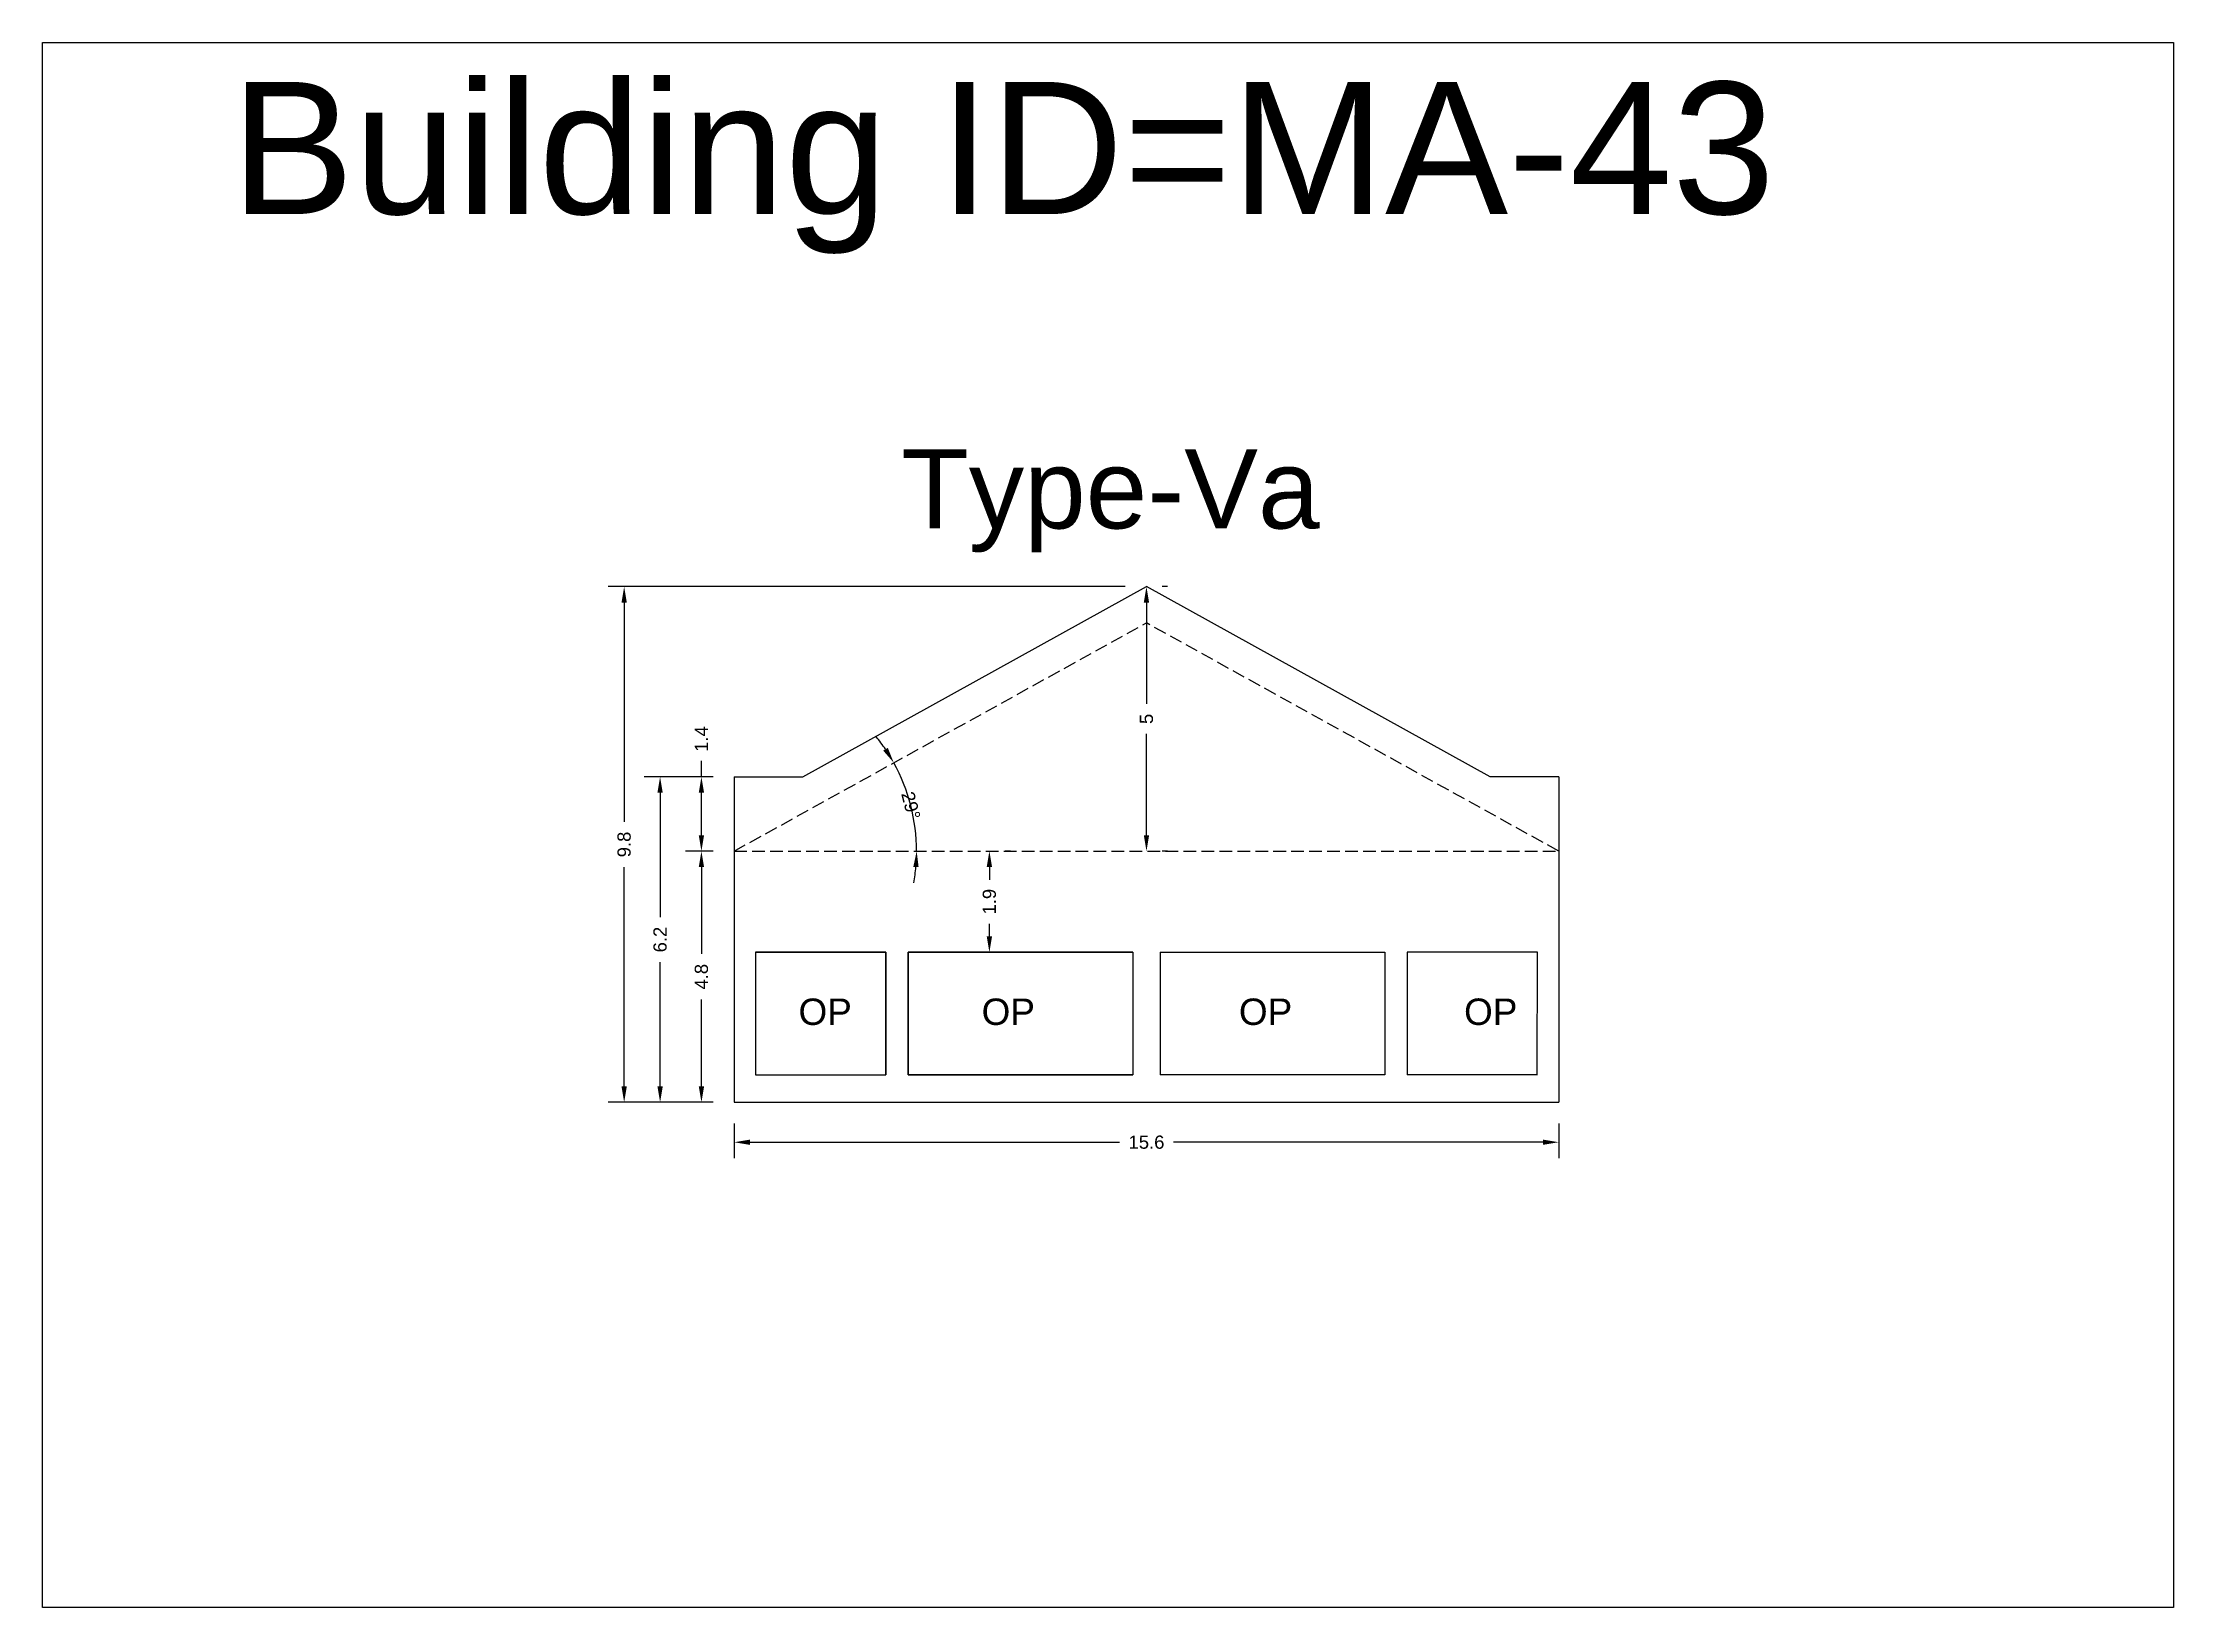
# Model space of a CAD drawing. Header units: metres. Extents: x 3416649 to 3417100, y -6712966 to -6712690.
# Drawn here: x 3416731.25 to 3416771.56, y -6712847.64 to -6712818.02 of the extents above; entities that cross this region are included whole.
import ezdxf

# ---------------------------------------------------------------- set-up
doc = ezdxf.new("R2010")
doc.units = ezdxf.units.M
doc.linetypes.add('ACAD_ISO02W100', pattern=[15, 12, -3])
doc.layers.add('Dotted', color=7, linetype='ACAD_ISO02W100', plot=False)
doc.styles.get("Standard").update_dxf_attribs({"font": 'arial.ttf'})
doc.dimstyles.new('ISO-25', dxfattribs={"dimtxt": 0.25, "dimasz": 0.3, "dimexe": 0.3, "dimexo": 0.4, "dimgap": 0.2, "dimtad": 0, "dimdec": 1, "dimdsep": 46, "dimtxsty": 'Standard', "dimcen": 2.5, "dimadec": 0, "dimazin": 0, "dimtfac": 1, "dimtdec": 1, "dimtmove": 0, "dimatfit": 3, "dimfxl": 1, "dimarcsym": 0})

# ---------------------------------------------------------------- blocks, each defined once
blk = doc.blocks.new('*D348')
at = {"color": 0, "lineweight": -2, "transparency": 16777216}
for start, end in [(33.9615, 38.9432), (0, 28.9797), (350.0365, 355.0183)]:
    blk.add_arc((3416744.33, -6712833.324), 3.451, start, end, dxfattribs=at)
at = {"color": 0, "transparency": 16777216}
for points in [[(3416747.236, -6712831.37), (3416747.15, -6712831.422), (3416747.35, -6712831.652)], [(3416747.719, -6712833.622), (3416747.819, -6712833.626), (3416747.782, -6712833.324)]]:
    blk.add_solid(points, dxfattribs=at)
at = {"layer": 'Defpoints', "color": 0, "transparency": 16777216}
for p in [(3416752.13, -6712829.004), (3416747.733, -6712832.745), (3416744.33, -6712833.324), (3416744.33, -6712833.324), (3416759.93, -6712833.324)]:
    blk.add_point(p, dxfattribs=at)
at = {"color": 0, "transparency": 16777216, "insert": (3416747.672, -6712832.461), "char_height": 0.25, "attachment_point": 5, "rotation": 284.4899}
blk.add_mtext('29°', dxfattribs=at)
blk = doc.blocks.new('*D349')
at = {"color": 0, "lineweight": -2, "transparency": 16777216}
for p, q in [((3416744.33, -6712838.478), (3416744.33, -6712839.134)), ((3416744.63, -6712838.834), (3416751.618, -6712838.834)), ((3416759.63, -6712838.834), (3416752.643, -6712838.834)), ((3416759.93, -6712838.478), (3416759.93, -6712839.134))]:
    blk.add_line(p, q, dxfattribs=at)
at = {"color": 0, "transparency": 16777216}
for points in [[(3416744.63, -6712838.784), (3416744.63, -6712838.884), (3416744.33, -6712838.834)], [(3416759.63, -6712838.784), (3416759.63, -6712838.884), (3416759.93, -6712838.834)]]:
    blk.add_solid(points, dxfattribs=at)
at = {"layer": 'Defpoints', "color": 0, "transparency": 16777216}
for p in [(3416744.33, -6712838.078), (3416759.93, -6712838.078), (3416759.93, -6712838.834)]:
    blk.add_point(p, dxfattribs=at)
at = {"color": 0, "transparency": 16777216, "insert": (3416752.13, -6712838.834), "char_height": 0.25, "attachment_point": 5}
blk.add_mtext('15.6', dxfattribs=at)
blk = doc.blocks.new('*D350')
at = {"color": 0, "lineweight": -2, "transparency": 16777216}
for p, q in [((3416743.93, -6712833.324), (3416743.41, -6712833.324)), ((3416743.71, -6712833.624), (3416743.71, -6712835.269)), ((3416743.71, -6712837.778), (3416743.71, -6712836.134)), ((3416743.93, -6712838.078), (3416743.41, -6712838.078))]:
    blk.add_line(p, q, dxfattribs=at)
at = {"color": 0, "transparency": 16777216}
for points in [[(3416743.66, -6712833.624), (3416743.76, -6712833.624), (3416743.71, -6712833.324)], [(3416743.66, -6712837.778), (3416743.76, -6712837.778), (3416743.71, -6712838.078)]]:
    blk.add_solid(points, dxfattribs=at)
at = {"layer": 'Defpoints', "color": 0, "transparency": 16777216}
for p in [(3416743.71, -6712833.324), (3416744.33, -6712833.324), (3416744.33, -6712838.078)]:
    blk.add_point(p, dxfattribs=at)
at = {"color": 0, "transparency": 16777216, "insert": (3416743.71, -6712835.701), "char_height": 0.25, "attachment_point": 5, "rotation": 90}
blk.add_mtext('4.8', dxfattribs=at)
blk = doc.blocks.new('*D351')
at = {"color": 0, "lineweight": -2, "transparency": 16777216}
for p, q in [((3416743.93, -6712831.918), (3416743.41, -6712831.918)), ((3416743.71, -6712831.918), (3416743.71, -6712831.618)), ((3416743.71, -6712833.024), (3416743.71, -6712832.218)), ((3416743.93, -6712833.324), (3416743.41, -6712833.324))]:
    blk.add_line(p, q, dxfattribs=at)
at = {"color": 0, "transparency": 16777216}
for points in [[(3416743.66, -6712832.218), (3416743.76, -6712832.218), (3416743.71, -6712831.918)], [(3416743.66, -6712833.024), (3416743.76, -6712833.024), (3416743.71, -6712833.324)]]:
    blk.add_solid(points, dxfattribs=at)
at = {"layer": 'Defpoints', "color": 0, "transparency": 16777216}
for p in [(3416743.71, -6712831.918), (3416744.33, -6712831.918), (3416744.33, -6712833.324)]:
    blk.add_point(p, dxfattribs=at)
at = {"color": 0, "transparency": 16777216, "insert": (3416743.71, -6712831.203), "char_height": 0.25, "attachment_point": 5, "rotation": 90}
blk.add_mtext('1.4', dxfattribs=at)
blk = doc.blocks.new('*D352')
at = {"color": 0, "lineweight": -2, "transparency": 16777216}
for p, q in [((3416752.53, -6712828.318), (3416752.43, -6712828.318)), ((3416752.13, -6712828.618), (3416752.13, -6712830.539)), ((3416752.13, -6712833.024), (3416752.13, -6712831.104)), ((3416752.53, -6712833.324), (3416752.43, -6712833.324))]:
    blk.add_line(p, q, dxfattribs=at)
at = {"color": 0, "transparency": 16777216}
for points in [[(3416752.08, -6712828.618), (3416752.18, -6712828.618), (3416752.13, -6712828.318)], [(3416752.08, -6712833.024), (3416752.18, -6712833.024), (3416752.13, -6712833.324)]]:
    blk.add_solid(points, dxfattribs=at)
at = {"layer": 'Defpoints', "color": 0, "transparency": 16777216}
for p in [(3416752.13, -6712828.318), (3416752.13, -6712833.324), (3416752.13, -6712833.324)]:
    blk.add_point(p, dxfattribs=at)
at = {"color": 0, "transparency": 16777216, "insert": (3416752.13, -6712830.821), "char_height": 0.25, "attachment_point": 5, "rotation": 90}
blk.add_mtext('5', dxfattribs=at)
blk = doc.blocks.new('*D353')
at = {"color": 0, "lineweight": -2, "transparency": 16777216}
for p, q in [((3416743.93, -6712831.918), (3416742.628, -6712831.918)), ((3416742.928, -6712832.218), (3416742.928, -6712834.571)), ((3416742.928, -6712837.778), (3416742.928, -6712835.425)), ((3416743.93, -6712838.078), (3416742.628, -6712838.078))]:
    blk.add_line(p, q, dxfattribs=at)
at = {"color": 0, "transparency": 16777216}
for points in [[(3416742.878, -6712832.218), (3416742.978, -6712832.218), (3416742.928, -6712831.918)], [(3416742.878, -6712837.778), (3416742.978, -6712837.778), (3416742.928, -6712838.078)]]:
    blk.add_solid(points, dxfattribs=at)
at = {"layer": 'Defpoints', "color": 0, "transparency": 16777216}
for p in [(3416742.928, -6712831.918), (3416744.33, -6712831.918), (3416744.33, -6712838.078)]:
    blk.add_point(p, dxfattribs=at)
at = {"color": 0, "transparency": 16777216, "insert": (3416742.928, -6712834.998), "char_height": 0.25, "attachment_point": 5, "rotation": 90}
blk.add_mtext('6.2', dxfattribs=at)
blk = doc.blocks.new('*D354')
at = {"color": 0, "lineweight": -2, "transparency": 16777216}
for p, q in [((3416751.73, -6712828.318), (3416741.948, -6712828.318)), ((3416742.248, -6712828.618), (3416742.248, -6712832.771)), ((3416742.248, -6712837.778), (3416742.248, -6712833.626)), ((3416743.93, -6712838.078), (3416741.948, -6712838.078))]:
    blk.add_line(p, q, dxfattribs=at)
at = {"color": 0, "transparency": 16777216}
for points in [[(3416742.198, -6712828.618), (3416742.298, -6712828.618), (3416742.248, -6712828.318)], [(3416742.198, -6712837.778), (3416742.298, -6712837.778), (3416742.248, -6712838.078)]]:
    blk.add_solid(points, dxfattribs=at)
at = {"layer": 'Defpoints', "color": 0, "transparency": 16777216}
for p in [(3416742.248, -6712828.318), (3416752.13, -6712828.318), (3416744.33, -6712838.078)]:
    blk.add_point(p, dxfattribs=at)
at = {"color": 0, "transparency": 16777216, "insert": (3416742.248, -6712833.198), "char_height": 0.25, "attachment_point": 5, "rotation": 90}
blk.add_mtext('9.8', dxfattribs=at)
blk = doc.blocks.new('*D355')
at = {"color": 0, "lineweight": -2, "transparency": 16777216}
for p, q in [((3416749.158, -6712833.624), (3416749.158, -6712833.865)), ((3416749.558, -6712833.324), (3416749.458, -6712833.324)), ((3416749.158, -6712834.938), (3416749.158, -6712834.697)), ((3416749.558, -6712835.238), (3416749.458, -6712835.238))]:
    blk.add_line(p, q, dxfattribs=at)
at = {"color": 0, "transparency": 16777216}
for points in [[(3416749.108, -6712833.624), (3416749.208, -6712833.624), (3416749.158, -6712833.324)], [(3416749.108, -6712834.938), (3416749.208, -6712834.938), (3416749.158, -6712835.238)]]:
    blk.add_solid(points, dxfattribs=at)
at = {"layer": 'Defpoints', "color": 0, "transparency": 16777216}
for p in [(3416749.158, -6712833.324), (3416749.158, -6712833.324), (3416749.158, -6712835.238)]:
    blk.add_point(p, dxfattribs=at)
at = {"color": 0, "transparency": 16777216, "insert": (3416749.158, -6712834.281), "char_height": 0.25, "attachment_point": 5, "rotation": 90}
blk.add_mtext('1.9', dxfattribs=at)

msp = doc.modelspace()

# ---------------------------------------------------------------- linework, layer by layer
for points in [[(3416731.245, -6712818.02), (3416771.559, -6712818.02), (3416771.559, -6712847.639), (3416731.245, -6712847.639)], [(3416747.2, -6712835.238), (3416744.73, -6712835.238), (3416744.73, -6712837.558), (3416747.2, -6712837.558)], [(3416747.62, -6712835.238), (3416751.869, -6712835.238), (3416751.869, -6712837.558), (3416747.62, -6712837.558)]]:
    msp.add_lwpolyline(points, close=True)
for points in [[(3416745.63, -6712831.918), (3416752.13, -6712828.318)], [(3416758.63, -6712831.918), (3416752.13, -6712828.318)], [(3416744.33, -6712831.918), (3416745.63, -6712831.918)], [(3416744.33, -6712831.918), (3416744.33, -6712838.078)], [(3416759.93, -6712831.918), (3416758.63, -6712831.918)], [(3416759.93, -6712831.918), (3416759.93, -6712838.078)], [(3416744.73, -6712835.238), (3416744.73, -6712837.558)], [(3416744.73, -6712835.238), (3416747.2, -6712835.238)], [(3416747.2, -6712835.238), (3416747.2, -6712837.558)], [(3416747.62, -6712835.238), (3416747.62, -6712837.558)], [(3416751.869, -6712835.238), (3416747.62, -6712835.238)], [(3416751.869, -6712835.238), (3416751.869, -6712837.558)], [(3416752.389, -6712835.238), (3416752.389, -6712837.558)], [(3416752.392, -6712835.238), (3416756.64, -6712835.238)], [(3416756.64, -6712835.238), (3416756.64, -6712837.558)], [(3416759.53, -6712835.238), (3416757.06, -6712835.238)], [(3416757.06, -6712835.238), (3416757.06, -6712837.558)], [(3416759.522, -6712837.558), (3416759.53, -6712835.238)], [(3416744.73, -6712837.558), (3416747.2, -6712837.558)], [(3416747.62, -6712837.558), (3416751.869, -6712837.558)], [(3416756.64, -6712837.558), (3416752.392, -6712837.558)], [(3416759.53, -6712837.558), (3416757.06, -6712837.558)], [(3416744.33, -6712838.078), (3416759.93, -6712838.078)]]:
    msp.add_lwpolyline(points)
at = {"layer": 'Dotted', "ltscale": 0.02}
for points in [[(3416744.33, -6712833.324), (3416752.13, -6712829.004)], [(3416759.93, -6712833.324), (3416752.13, -6712829.004)], [(3416744.33, -6712833.324), (3416759.93, -6712833.324)]]:
    msp.add_lwpolyline(points, dxfattribs=at)

# ---------------------------------------------------------------- texts
at = {"attachment_point": 1}
for s, width, heights, insert, char_height in [('Building ID=MA-43', 67.86454, [0.517], (3416734.808, -6712818.765), 2.5), ('Type-Va', 9.99112, [0.517], (3416747.488, -6712825.717), 1.5), ('OP', 1.17554, [0], (3416745.547, -6712836.114), 0.5), ('OP', 1.17554, [0], (3416749.011, -6712836.114), 0.5), ('OP', 1.17554, [0], (3416753.879, -6712836.114), 0.5), ('OP', 1.17554, [0], (3416758.139, -6712836.114), 0.5)]:
    msp.add_mtext_dynamic_manual_height_columns(s, width=width, gutter_width=12.5, heights=heights, dxfattribs=dict(at, insert=insert, char_height=char_height))

# ---------------------------------------------------------------- dimensions: what is measured, and where the dimension line sits
for base, p1, p2, picture, middle in [((3416742.248, -6712828.318), (3416744.33, -6712838.078), (3416752.13, -6712828.318), '*D354', (3416742.248, -6712833.198)), ((3416752.13, -6712833.324), (3416752.13, -6712828.318), (3416752.13, -6712833.324), '*D352', (3416752.13, -6712830.821)), ((3416743.71, -6712831.918), (3416744.33, -6712833.324), (3416744.33, -6712831.918), '*D351', (3416743.71, -6712831.203)), ((3416742.928, -6712831.918), (3416744.33, -6712838.078), (3416744.33, -6712831.918), '*D353', (3416742.928, -6712834.998)), ((3416743.71, -6712833.324), (3416744.33, -6712838.078), (3416744.33, -6712833.324), '*D350', (3416743.71, -6712835.701)), ((3416749.158, -6712833.324), (3416749.158, -6712835.238), (3416749.158, -6712833.324), '*D355', (3416749.158, -6712834.281))]:
    dim = msp.add_linear_dim(base=base, p1=p1, p2=p2, angle=90, dimstyle='ISO-25')
    dim.commit()
    dim.dimension.update_dxf_attribs({"geometry": picture, "text_midpoint": middle})
dim = msp.add_angular_dim_2l(base=(3416747.733, -6712832.745), line1=((3416744.33, -6712833.324), (3416759.93, -6712833.324)), line2=((3416744.33, -6712833.324), (3416752.13, -6712829.004)), dimstyle='ISO-25')
dim.commit()
dim.dimension.update_dxf_attribs({"geometry": '*D348', "text_midpoint": (3416747.672, -6712832.461)})
dim = msp.add_linear_dim(base=(3416759.93, -6712838.834), p1=(3416744.33, -6712838.078), p2=(3416759.93, -6712838.078), dimstyle='ISO-25')
dim.commit()
dim.dimension.update_dxf_attribs({"geometry": '*D349', "text_midpoint": (3416752.13, -6712838.834)})

doc.saveas('drawing.dxf')
